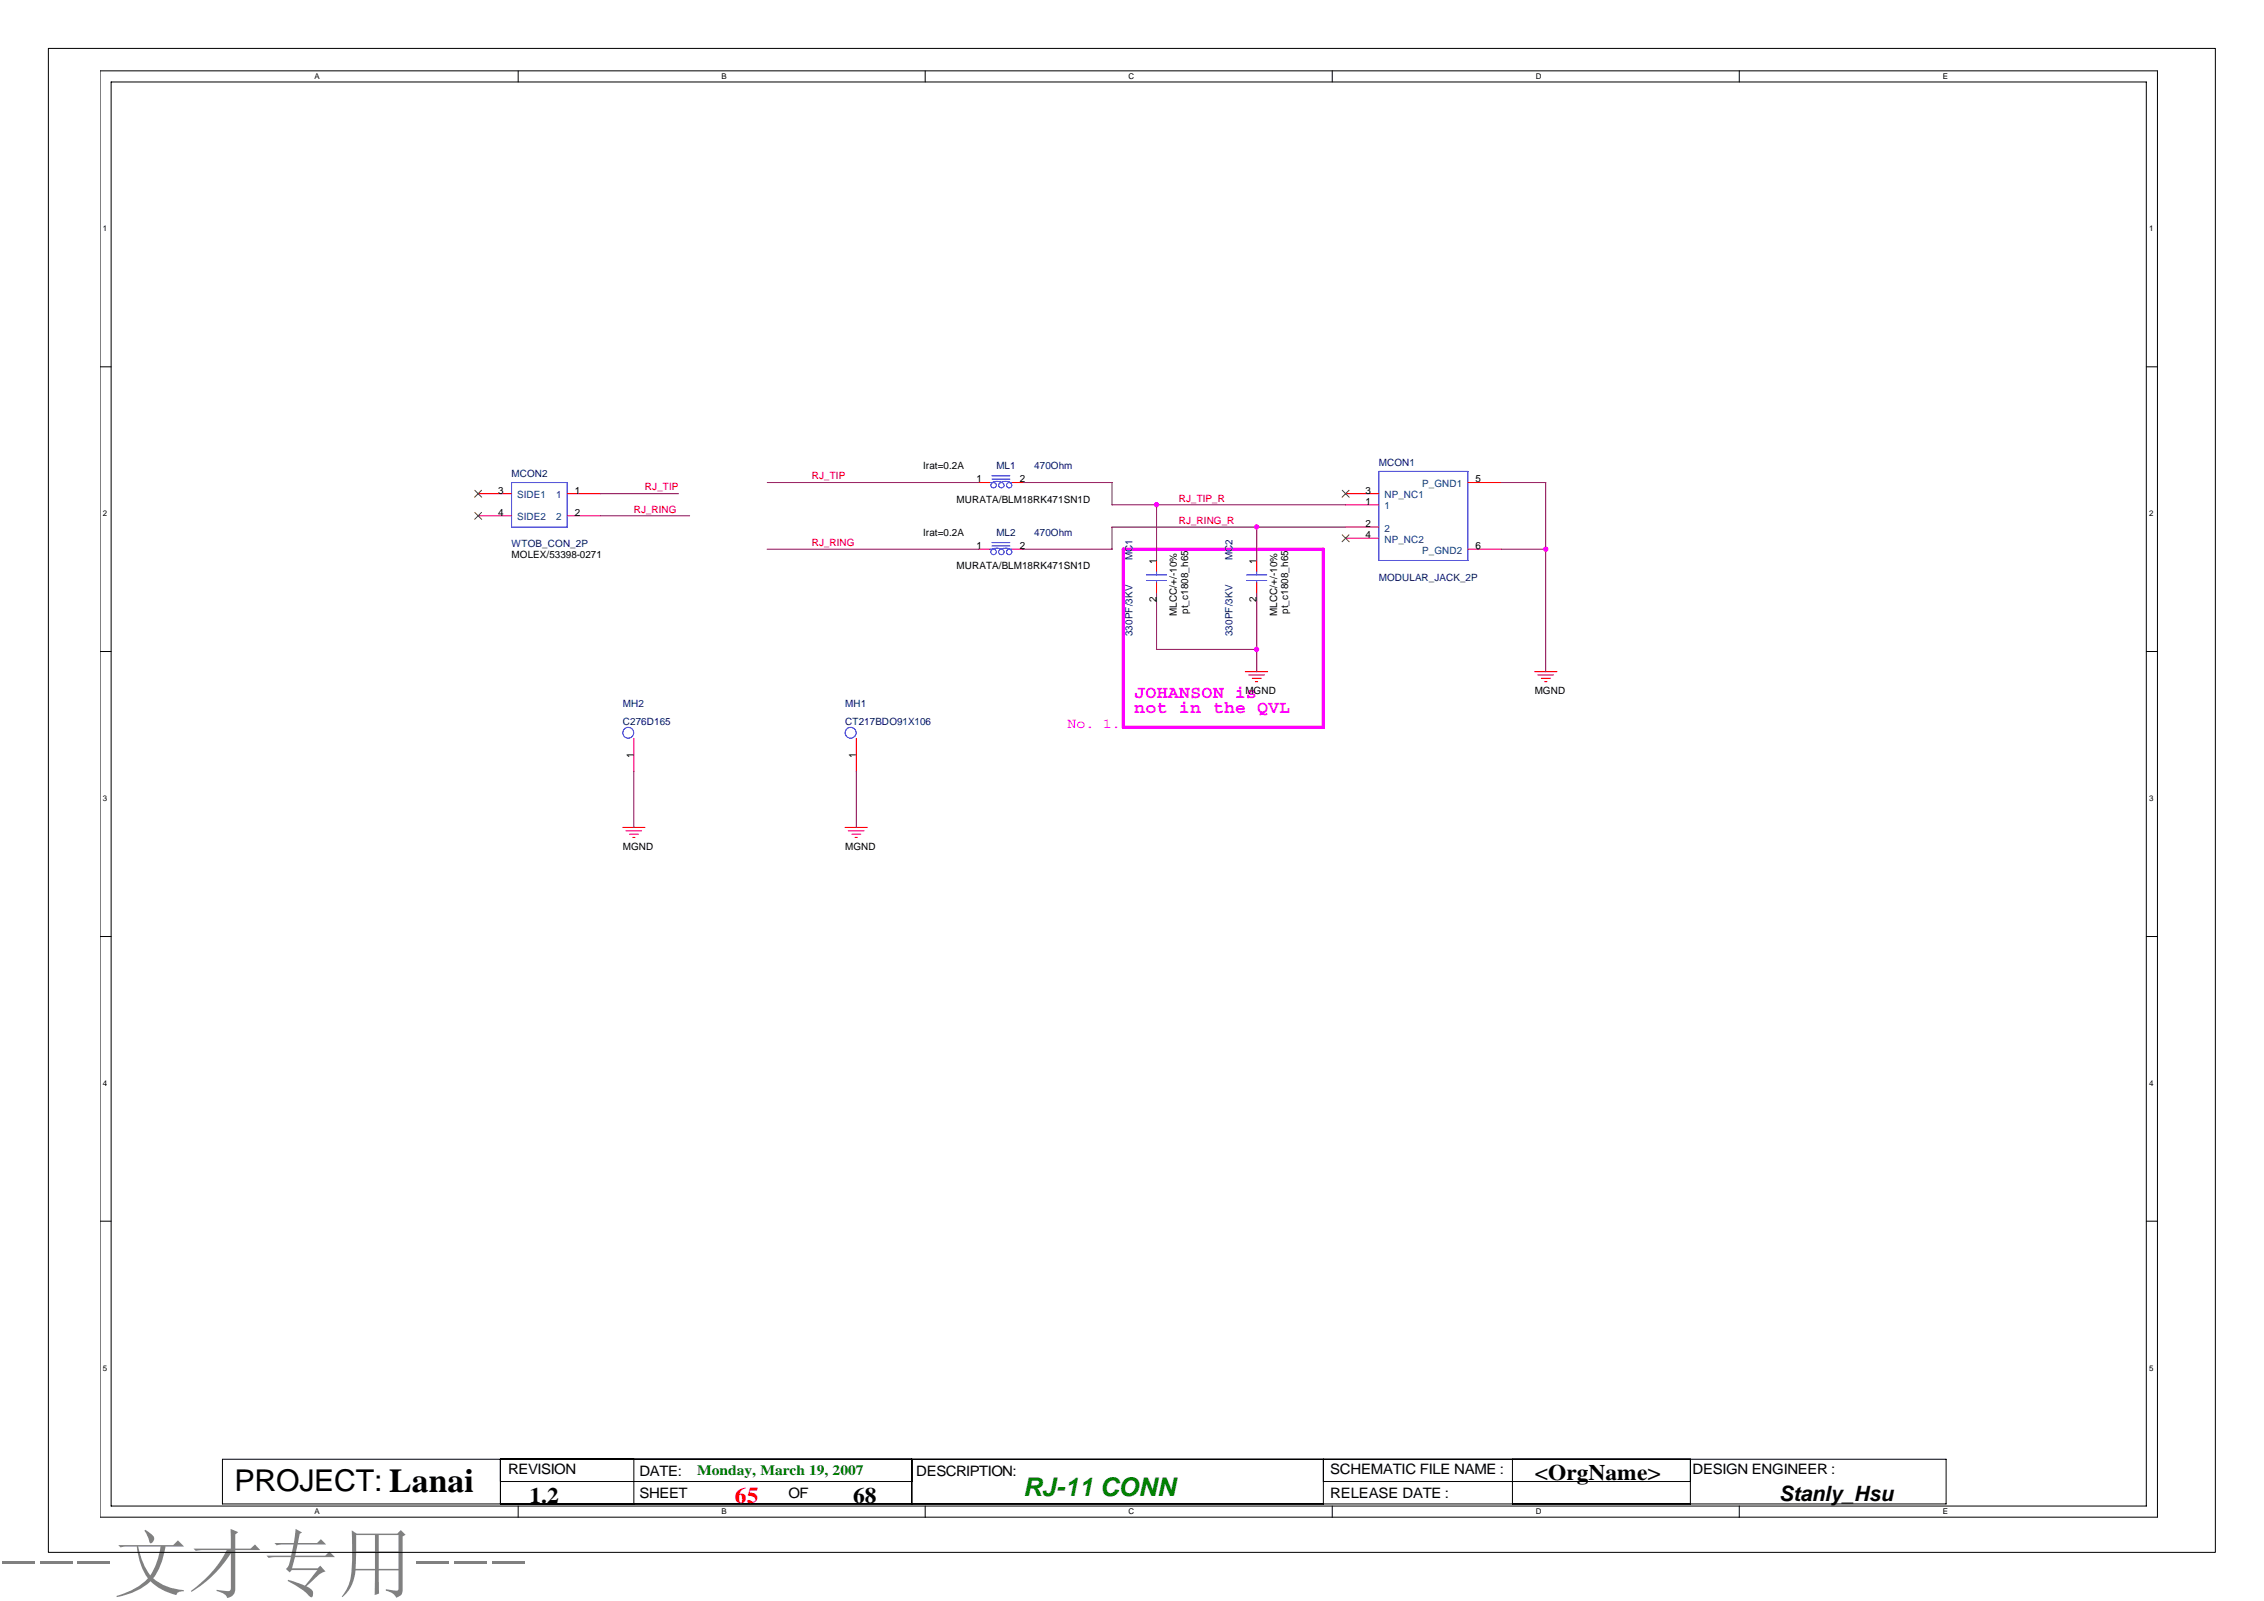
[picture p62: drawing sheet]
<svg xmlns="http://www.w3.org/2000/svg" width="297mm" height="210mm" viewBox="0 0 297 210" stroke-linecap="round" stroke-linejoin="round" font-family="sans-serif">
<defs><g id="words">
<text font-size="9.9" fill="#808080" x="0" y="208.6">---文才专用---</text>
<text font-size="3.9" x="30.8" y="195.5">PROJECT: Lanai</text>
<text font-size="3.4" fill="#008000" x="134.2" y="196.2">RJ-11 CONN</text>
<g font-size="2.9">
<text x="69.5" y="197.1">1.2</text>
<text x="111.9" y="197.1">68</text>
<text x="201.4" y="194.1">&lt;OrgName&gt;</text>
</g>
<text font-size="2.9" fill="#f00" x="96.4" y="197.1">65</text>
<text font-size="2.8" x="233.4" y="196.9">Stanly_Hsu</text>
<g font-size="2.3" fill="#f0f">
<text x="148.8" y="91.5">JOHANSON is</text>
<text x="148.8" y="93.5">not in the QVL</text>
</g>
<text font-size="1.9" fill="#f0f" x="140.1" y="95.5">No. 1.</text>
<g font-size="1.9">
<text x="66.7" y="193.4">REVISION</text>
<text x="83.9" y="196.4">SHEET</text>
<text x="83.9" y="193.5">DATE:</text>
<text x="103.4" y="196.4">OF</text>
<text x="120.2" y="193.5">DESCRIPTION:</text>
<text x="174.5" y="193.4">SCHEMATIC FILE NAME :</text>
<text x="174.5" y="196.4">RELEASE DATE :</text>
<text x="222.1" y="193.4">DESIGN ENGINEER :</text>
</g>
<text font-size="1.9" fill="#008000" x="91.5" y="193.4">Monday, March 19, 2007</text>
<g font-size="1.3">
<text x="65.4" y="64.7">3</text>
<text x="75.4" y="64.7">1</text>
<text x="121.1" y="61.5">Irat=0.2A</text>
<text x="125.5" y="65.9">MURATA/BLM18RK471SN1D</text>
<text x="128.1" y="63.3">1</text>
<text x="133.8" y="63.3">2</text>
<text x="179.2" y="64.7">3</text>
<text x="193.6" y="63.3">5</text>
<text x="65.4" y="67.6">4</text>
<text x="75.4" y="67.6">2</text>
<text x="121.1" y="70.3">Irat=0.2A</text>
<text x="179.2" y="66.2">1</text>
<text x="179.2" y="69.1">2</text>
<text x="179.2" y="70.6">4</text>
<text x="67.1" y="73.2">MOLEX/53398-0271</text>
<text x="125.5" y="74.7">MURATA/BLM18RK471SN1D</text>
<text x="128.1" y="72">1</text>
<text x="133.8" y="72">2</text>
<text x="151.7" y="73.9" transform="rotate(-90 151.7 73.9)">1</text>
<text x="164.9" y="73.9" transform="rotate(-90 164.9 73.9)">1</text>
<text x="193.6" y="72">6</text>
<text x="151.7" y="79" transform="rotate(-90 151.7 79)">2</text>
<text x="154.4" y="80.8" transform="rotate(-90 154.4 80.8)">MLCC/+/-10%</text>
<text x="155.9" y="80.5" transform="rotate(-90 155.9 80.5)">pt_c1808_h65</text>
<text x="164.9" y="79" transform="rotate(-90 164.9 79)">2</text>
<text x="167.6" y="80.8" transform="rotate(-90 167.6 80.8)">MLCC/+/-10%</text>
<text x="169" y="80.5" transform="rotate(-90 169 80.5)">pt_c1808_h65</text>
<text x="163.4" y="91">MGND</text>
<text x="201.4" y="91">MGND</text>
<text x="83.1" y="99.4" transform="rotate(-90 83.1 99.4)">1</text>
<text x="112.3" y="99.4" transform="rotate(-90 112.3 99.4)">1</text>
<text x="81.7" y="111.4">MGND</text>
<text x="110.9" y="111.4">MGND</text>
</g>
<g font-size="1.3" fill="#000080">
<text x="67.1" y="62.6">MCON2</text>
<text x="130.7" y="61.5">ML1</text>
<text x="135.7" y="61.5">470Ohm</text>
<text x="180.9" y="61.1">MCON1</text>
<text x="67.1" y="71.8">WTOB_CON_2P</text>
<text x="130.7" y="70.3">ML2</text>
<text x="135.7" y="70.3">470Ohm</text>
<text x="148.6" y="73.5" transform="rotate(-90 148.6 73.5)">MC1</text>
<text x="161.7" y="73.5" transform="rotate(-90 161.7 73.5)">MC2</text>
<text x="180.9" y="76.1">MODULAR_JACK_2P</text>
<text x="148.6" y="83.4" transform="rotate(-90 148.6 83.4)">330PF/3KV</text>
<text x="161.7" y="83.4" transform="rotate(-90 161.7 83.4)">330PF/3KV</text>
<text x="81.7" y="92.8">MH2</text>
<text x="81.7" y="95.1">C276D165</text>
<text x="110.9" y="92.8">MH1</text>
<text x="110.9" y="95.1">CT217BDO91X106</text>
</g>
<g font-size="1.3" fill="#004080">
<text x="67.9" y="65.3">SIDE1</text>
<text x="73" y="65.3">1</text>
<text x="181.6" y="65.3">NP_NC1</text>
<text x="186.6" y="63.9">P_GND1</text>
<text x="67.9" y="68.3">SIDE2</text>
<text x="73" y="68.3">2</text>
<text x="181.6" y="66.8">1</text>
<text x="181.6" y="69.7">2</text>
<text x="181.6" y="71.2">NP_NC2</text>
<text x="186.6" y="72.6">P_GND2</text>
</g>
<g font-size="1.3" fill="#f00">
<text x="84.6" y="64.3">RJ_TIP</text>
<text x="106.5" y="62.8">RJ_TIP</text>
<text x="154.7" y="65.8">RJ_TIP_R</text>
<text x="83.2" y="67.2">RJ_RING</text>
<text x="106.5" y="71.6">RJ_RING</text>
<text x="154.7" y="68.7">RJ_RING_R</text>
</g>
<g font-size="1">
<text x="41.3" y="10.4">A</text>
<text x="94.7" y="10.4">B</text>
<text x="148.1" y="10.4">C</text>
<text x="201.5" y="10.4">D</text>
<text x="254.9" y="10.4">E</text>
<text x="13.5" y="30.4">1</text>
<text x="282" y="30.4">1</text>
<text x="13.5" y="67.7">2</text>
<text x="282" y="67.7">2</text>
<text x="13.5" y="105.1">3</text>
<text x="282" y="105.1">3</text>
<text x="13.5" y="142.4">4</text>
<text x="282" y="142.4">4</text>
<text x="13.5" y="179.8">5</text>
<text x="282" y="179.8">5</text>
<text x="41.3" y="198.6">A</text>
<text x="94.7" y="198.6">B</text>
<text x="148.1" y="198.6">C</text>
<text x="201.5" y="198.6">D</text>
<text x="254.9" y="198.6">E</text>
</g>
</g></defs>
<g fill="none" stroke="#000" stroke-width=".13">
<path d="M6.3 6.3h284.4v197.3h-284.4zM13.1 9.3h270v189.7h-270zM14.6 10.8h267v186.7h-267zM68 9.3v1.5M121.4 9.3v1.5M174.8 9.3v1.5M228.2 9.3v1.5M13.1 48.1h1.5M281.6 48.1h1.5M13.1 85.4h1.5M281.6 85.4h1.5M13.1 122.8h1.5"/>
<path d="M281.6 122.8h1.5M13.1 160.2h1.5M281.6 160.2h1.5M29.2 191.4h226.1v5.9h-226.1zM65.7 191.4v5.9M65.7 194.3h53.9M68 197.5v1.5M83.2 191.4v5.9M119.6 191.4v5.9M121.4 197.5v1.5M173.6 194.3h48.2M173.6 191.4v5.9"/>
<path d="M174.8 197.5v1.5M198.4 191.4v5.9M221.8 191.4v5.9M228.2 197.5v1.5"/>
</g>
<path d="M147.4 72h26.2v23.4h-26.2z" fill="none" stroke="#f0f" stroke-width=".42"/>
<g fill="none" stroke="#f00" stroke-width=".13">
<path d="M62.7 64.7h4.4M62.7 67.6h4.4M74.4 64.7h4.4M74.4 67.6h4.4M128.4 63.3h1.5M128.4 72h1.5M132.8 63.3h1.4M132.8 72h1.4M151.7 73.5v1.5M151.7 76.4v1.5M164.9 73.5v1.5M164.9 76.4v1.5"/>
<path d="M176.5 64.7h4.4M176.5 66.2h4.4M176.5 69.1h4.4M176.5 70.6h4.4M192.6 63.3h4.4M192.6 72h4.4M83.2 96.8v4.4M112.3 96.8v4.4M163.4 88.1h2.9M163.8 88.5h2.1M164.3 89h1.2M164.7 89.4h.3"/>
<path d="M201.3 88.1h3M201.8 88.5h2M202.2 89h1.2M202.6 89.4h.4M81.7 108.5h2.9M82.1 109h2.1M82.6 109.4h1.2M83 109.8h.3M110.9 108.5h2.9M111.3 109h2.1M111.8 109.4h1.1M112.2 109.8h.3"/>
</g>
<g fill="none" stroke="#00f" stroke-width=".13">
<path d="M67.1 63.3h7.3v5.8h-7.3zM129.9 63.3h.4M129.9 72h.4M130.2 62.8h2.3M130.2 62.4h2.3M130.2 71.6h2.3M130.2 71.2h2.3M130.3 72l.5-.1 .5 .1M131.3 63.2l-.5-.1-.5 .1M131.4 63.2l.6-.1 .5 .1M131.4 72l.6-.1 .5 .1M132.3 63.3h.5"/>
<path d="M132.3 72h.5M150.4 75.4h2.7M150.4 76.1h2.7M151.7 74.9v.5M151.7 76.1v.3M163.6 75.4h2.6M163.6 76.1h2.6M164.9 74.9v.5M164.9 76.1v.3M180.9 61.8h11.7v11.7h-11.7z"/>
<circle cx="130.4" cy="72.4" r=".36"/>
<circle cx="130.4" cy="63.6" r=".36"/>
<circle cx="131.4" cy="72.4" r=".36"/>
<circle cx="131.4" cy="63.6" r=".35"/>
<circle cx="132.4" cy="72.4" r=".36"/>
<circle cx="132.4" cy="63.6" r=".35"/>
<circle cx="82.4" cy="96.1" r=".71"/>
<circle cx="111.6" cy="96.1" r=".72"/>
</g>
<path d="M62.3 64.3l.9 .9M62.3 67.2l.9 .9M63.2 64.3l-.9 .9M63.2 67.2l-.9 .9M176.1 64.3l.9 .9M176.1 70.1l.9 1M177 64.3l-.9 .9M177 70.1l-.9 1" fill="none" stroke="#804000" stroke-width=".13"/>
<g fill="none" stroke="#800040" stroke-width=".13">
<path d="M78.8 67.6h11.7M78.8 64.7h10.2M100.6 72h27.8M100.7 63.3h27.7M134.2 72h11.7M134.2 63.3h11.7M145.9 69.1h30.6M145.9 63.3v2.9h30.7M145.9 69.1v3M151.7 66.2v7.3M151.7 77.9v7.3h13.2M164.9 69.1v4.4"/>
<path d="M164.9 77.9v10.2M197 72h5.8M197 63.3h5.8v24.8M83.2 101.2v7.3M112.3 101.2v7.3"/>
</g>
<g fill="#f0f" stroke="#f0f" stroke-width=".13">
<circle cx="164.9" cy="69.1" r=".28"/>
<circle cx="151.7" cy="66.2" r=".28"/>
<circle cx="164.9" cy="85.2" r=".28"/>
<circle cx="202.8" cy="72" r=".29"/>
</g>
<use href="#words"/>
</svg>
